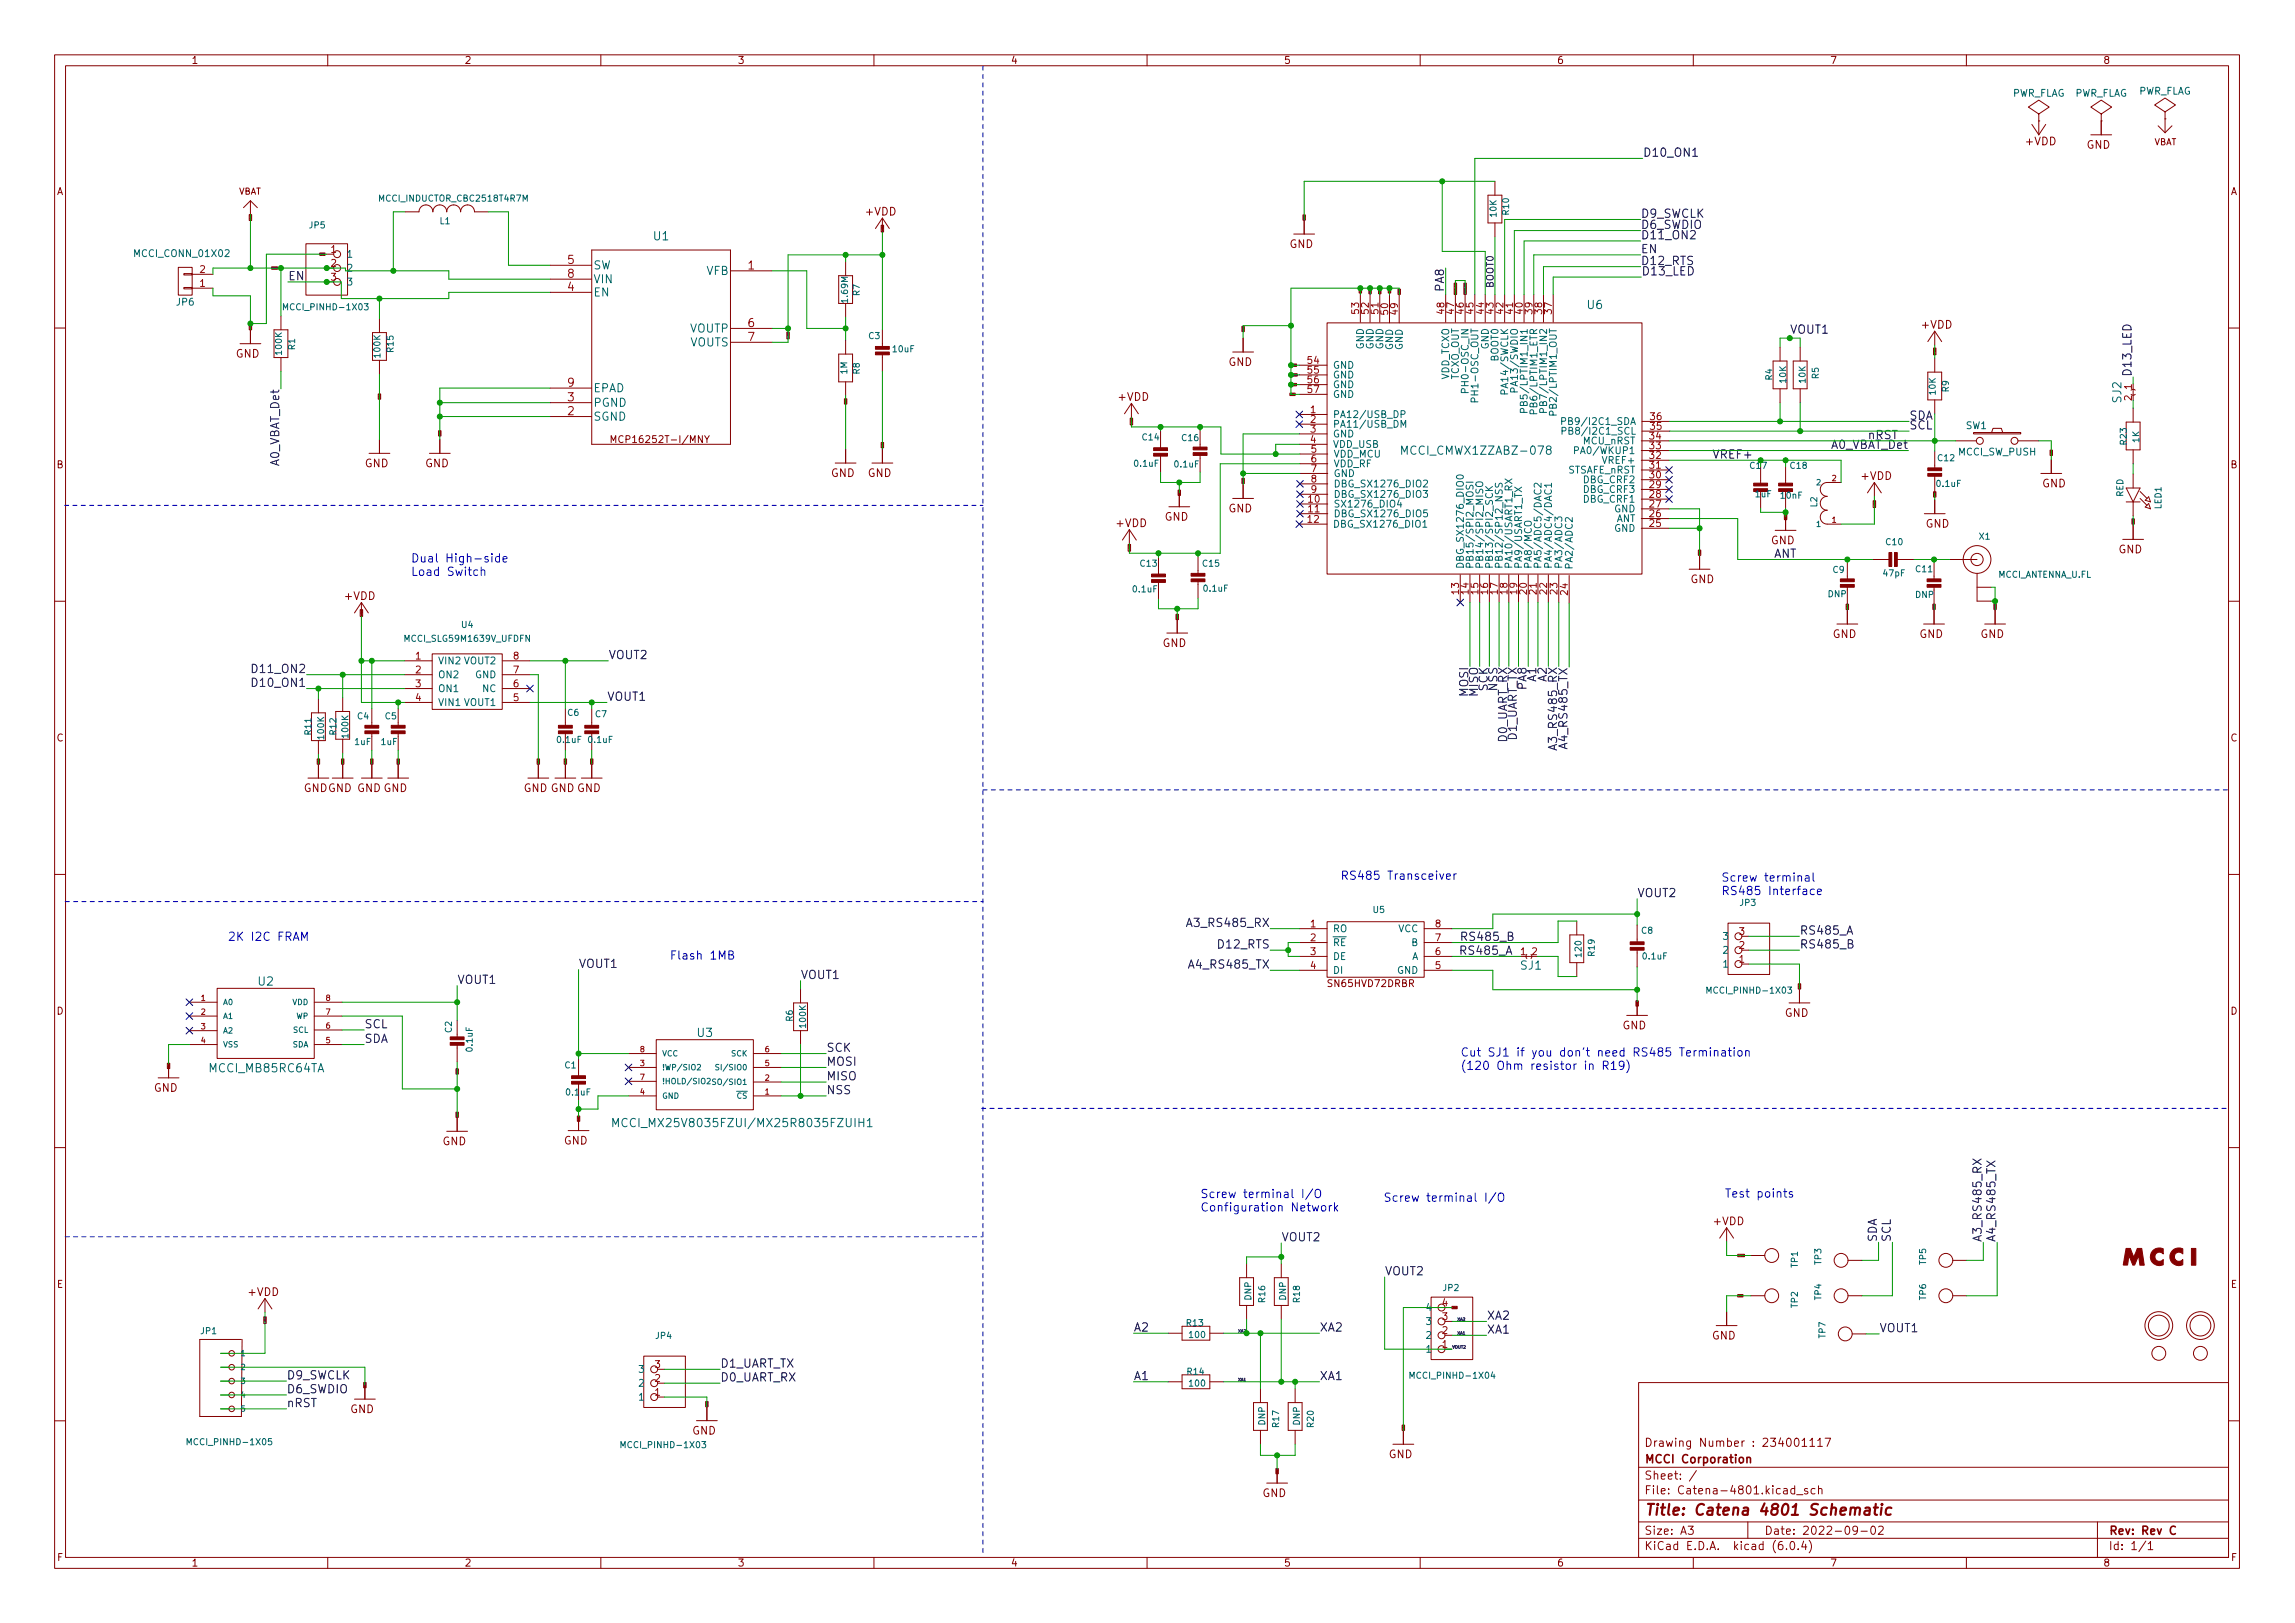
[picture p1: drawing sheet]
<svg xmlns="http://www.w3.org/2000/svg" width="420mm" height="297mm" viewBox="0 0 420 297" stroke-linecap="round" stroke-linejoin="round" font-family="sans-serif">
<defs><g id="words">
<text font-size="2.8" fill="#840000" x="301" y="277.3">Title: Catena 4801 Schematic</text>
<g font-size="2.1" fill="#0f0f0f">
<text x="300.7" y="28.7">D10_ON1</text>
<text x="300.4" y="39.9">D9_SWCLK</text>
<text x="300.4" y="41.9">D6_SWDIO</text>
<text x="300.4" y="43.8">D11_ON2</text>
<text x="300.4" y="46.3">EN</text>
<text x="52.7" y="51.3">EN</text>
<text x="264.4" y="53.2" transform="rotate(-90 264.4 53.2)">PA8</text>
<text x="300.4" y="48.5">D12_RTS</text>
<text x="300.5" y="50.4">D13_LED</text>
<text x="327.7" y="61.1">VOUT1</text>
<text x="390.2" y="69" transform="rotate(-90 390.2 69)">D13_LED</text>
<text x="349.5" y="76.8">SDA</text>
<text x="313.4" y="83.9">VREF+</text>
<text x="335.1" y="82.1">A0_VBAT_Det</text>
<text x="341.9" y="80.4">nRST</text>
<text x="349.5" y="78.6">SCL</text>
<text x="51.1" y="85.4" transform="rotate(-90 51.1 85.4)">A0_VBAT_Det</text>
<text x="324.7" y="102.1">ANT</text>
<text x="46.7" y="123.2">D11_ON2</text>
<text x="46.7" y="125.7">D10_ON1</text>
<text x="111.4" y="120.6">VOUT2</text>
<text x="281.2" y="124.7" transform="rotate(-90 281.2 124.7)">A1</text>
<text x="283.2" y="124.7" transform="rotate(-90 283.2 124.7)">A2</text>
<text x="111.1" y="128.2">VOUT1</text>
<text x="268.8" y="127.4" transform="rotate(-90 268.8 127.4)">MOSI</text>
<text x="270.6" y="127.4" transform="rotate(-90 270.6 127.4)">MISO</text>
<text x="272.4" y="126.4" transform="rotate(-90 272.4 126.4)">SCK</text>
<text x="274.1" y="126.3" transform="rotate(-90 274.1 126.3)">NSS</text>
<text x="279.5" y="126.1" transform="rotate(-90 279.5 126.1)">PA8</text>
<text x="275.9" y="135.9" transform="rotate(-90 275.9 135.9)">D0_UART_RX</text>
<text x="277.7" y="135.6" transform="rotate(-90 277.7 135.6)">D1_UART_TX</text>
<text x="285.1" y="136.5" transform="rotate(-90 285.1 136.5)">A3_RS485_RX</text>
<text x="287" y="136.4" transform="rotate(-90 287 136.4)">A4_RS485_TX</text>
<text x="299.7" y="164.2">VOUT2</text>
<text x="218" y="169.7">A3_RS485_RX</text>
<text x="223.2" y="173.6">D12_RTS</text>
<text x="268.2" y="172.2">RS485_B</text>
<text x="329.4" y="173.6">RS485_B</text>
<text x="329.4" y="171">RS485_A</text>
<text x="105.9" y="177.1">VOUT1</text>
<text x="146.6" y="179.2">VOUT1</text>
<text x="218.3" y="177.3">A4_RS485_TX</text>
<text x="267.8" y="174.7">RS485_A</text>
<text x="83.7" y="180.1">VOUT1</text>
<text x="66.7" y="190.9">SDA</text>
<text x="66.7" y="188.2">SCL</text>
<text x="151.3" y="192.5">SCK</text>
<text x="151.3" y="195.1">MOSI</text>
<text x="151.3" y="197.7">MISO</text>
<text x="151.3" y="200.3">NSS</text>
<text x="234.6" y="227.2">VOUT2</text>
<text x="343.6" y="227.4" transform="rotate(-90 343.6 227.4)">SDA</text>
<text x="346.1" y="227.4" transform="rotate(-90 346.1 227.4)">SCL</text>
<text x="362.8" y="227.4" transform="rotate(-90 362.8 227.4)">A3_RS485_RX</text>
<text x="365.3" y="227.4" transform="rotate(-90 365.3 227.4)">A4_RS485_TX</text>
<text x="253.5" y="233.4">VOUT2</text>
<text x="207.5" y="243.7">A2</text>
<text x="241.6" y="243.7">XA2</text>
<text x="272.2" y="244.1">XA1</text>
<text x="272.2" y="241.5">XA2</text>
<text x="344" y="243.8">VOUT1</text>
<text x="131.8" y="250.3">D1_UART_TX</text>
<text x="52.5" y="252.5">D9_SWCLK</text>
<text x="52.5" y="257.5">nRST</text>
<text x="52.5" y="255">D6_SWDIO</text>
<text x="131.8" y="252.8">D0_UART_RX</text>
<text x="207.5" y="252.6">A1</text>
<text x="241.6" y="252.6">XA1</text>
</g>
<g font-size="2.1" fill="#006464">
<text x="119.7" y="44">U1</text>
<text x="108.6" y="49.3">SW</text>
<text x="108.6" y="51.8">VIN</text>
<text x="129.3" y="50.3">VFB</text>
<text x="108.6" y="54.3">EN</text>
<text x="290.6" y="56.6">U6</text>
<text x="126.3" y="60.9">VOUTP</text>
<text x="126.3" y="63.4">VOUTS</text>
<text x="108.6" y="71.8">EPAD</text>
<text x="108.6" y="77">SGND</text>
<text x="108.6" y="74.4">PGND</text>
<text x="388.4" y="73.7" transform="rotate(-90 388.4 73.7)">SJ2</text>
<text x="257.4" y="83.2">MCCI_CMWX1ZZABZ-078</text>
<text x="278.4" y="177.5">SJ1</text>
<text x="47.3" y="180.4">U2</text>
<text x="127.7" y="189.8">U3</text>
<text x="38.5" y="196.3">MCCI_MB85RC64TA</text>
<text x="114.5" y="206.3">MCCI_MX25V8035FZUI/MX25R8035FZUIH1</text>
</g>
<g font-size="2.1" fill="#a90000">
<text x="103.9" y="53.2">4</text>
<text x="103.9" y="48.3">5</text>
<text x="103.9" y="50.8">8</text>
<text x="137" y="49.3">1</text>
<text x="137" y="59.9">6</text>
<text x="137" y="62.4">7</text>
<text x="103.9" y="70.8">9</text>
<text x="103.9" y="76">2</text>
<text x="103.9" y="73.4">3</text>
</g>
<g font-size="2.1" fill="#0000c2">
<text x="75.2" y="102.9">Dual High-side</text>
<text x="75.2" y="105.4">Load Switch</text>
<text x="245.4" y="161">RS485 Transceiver</text>
<text x="315.1" y="161.4">Screw terminal</text>
<text x="315.1" y="163.8">RS485 Interface</text>
<text x="41.7" y="172.2">2K I2C FRAM</text>
<text x="122.6" y="175.6">Flash 1MB</text>
<text x="267.3" y="193.4">Cut SJ1 if you don't need RS485 Termination</text>
<text x="267.3" y="195.8">(120 Ohm resistor in R19)</text>
<text x="219.7" y="219.3">Screw terminal I/O</text>
<text x="219.7" y="221.7">Configuration Network</text>
<text x="253.2" y="219.9">Screw terminal I/O</text>
<text x="315.7" y="219.2">Test points</text>
</g>
<g font-size="2.1" fill="#840000">
<text x="301" y="267.8">MCCI Corporation</text>
<text x="301" y="264.8">Drawing Number : 234001117</text>
<text x="301" y="273.5">File: Catena-4801.kicad_sch</text>
<text x="301" y="270.8">Sheet: /</text>
<text x="301" y="280.9">Size: A3</text>
<text x="323" y="280.9">Date: 2022-09-02</text>
<text x="386" y="280.9">Rev: Rev C</text>
<text x="301" y="283.7">KiCad E.D.A. kicad (6.0.4)</text>
<text x="386" y="283.7">Id: 1/1</text>
</g>
<g font-size="2" fill="#840000">
<text x="370.9" y="26.6">+VDD</text>
<text x="382" y="27.2">GND</text>
<text x="158.5" y="39.4">+VDD</text>
<text x="236.1" y="45.4">GND</text>
<text x="43.1" y="65.4">GND</text>
<text x="351.9" y="60.1">+VDD</text>
<text x="224.9" y="67">GND</text>
<text x="204.8" y="73.3">+VDD</text>
<text x="66.8" y="85.5">GND</text>
<text x="77.8" y="85.5">GND</text>
<text x="152.1" y="87.3">GND</text>
<text x="158.8" y="87.3">GND</text>
<text x="340.8" y="87.8">+VDD</text>
<text x="373.8" y="89.2">GND</text>
<text x="213.2" y="95.3">GND</text>
<text x="224.9" y="93.8">GND</text>
<text x="204.4" y="96.5">+VDD</text>
<text x="324.2" y="99.6">GND</text>
<text x="352.5" y="96.6">GND</text>
<text x="387.8" y="101.3">GND</text>
<text x="309.5" y="106.7">GND</text>
<text x="63.2" y="109.8">+VDD</text>
<text x="212.8" y="118.4">GND</text>
<text x="335.5" y="116.7">GND</text>
<text x="351.4" y="116.7">GND</text>
<text x="362.5" y="116.7">GND</text>
<text x="55.6" y="144.9">GNDGND GND GND</text>
<text x="95.8" y="144.9">GND GND GND</text>
<text x="297" y="188.4">GND</text>
<text x="326.7" y="186.1">GND</text>
<text x="28.2" y="199.8">GND</text>
<text x="81" y="209.6">GND</text>
<text x="103.2" y="209.5">GND</text>
<text x="313.8" y="224.2">+VDD</text>
<text x="45.5" y="237.2">+VDD</text>
<text x="313.4" y="245.1">GND</text>
<text x="64.1" y="258.6">GND</text>
<text x="126.7" y="262.5">GND</text>
<text x="254.2" y="266.9">GND</text>
<text x="231.1" y="274">GND</text>
</g>
<g font-size="1.8" fill="#840000">
<text x="35" y="11.7">1</text>
<text x="85" y="11.7">2</text>
<text x="135" y="11.7">3</text>
<text x="185" y="11.7">4</text>
<text x="235" y="11.7">5</text>
<text x="285" y="11.7">6</text>
<text x="335" y="11.7">7</text>
<text x="385" y="11.7">8</text>
<text x="10.3" y="35.7">A</text>
<text x="408.3" y="35.7">A</text>
<text x="113.1" y="81.1">MCP16252T-I/MNY</text>
<text x="10.3" y="85.7">B</text>
<text x="408.3" y="85.7">B</text>
<text x="10.3" y="135.7">C</text>
<text x="408.3" y="135.7">C</text>
<text x="10.3" y="185.7">D</text>
<text x="243.3" y="180.6">SN65HVD72DRBR</text>
<text x="408.3" y="185.7">D</text>
<text x="10.4" y="235.7">E</text>
<text x="408.4" y="235.7">E</text>
<text x="10.4" y="285.7">F</text>
<text x="35" y="286.7">1</text>
<text x="85" y="286.7">2</text>
<text x="135" y="286.7">3</text>
<text x="185" y="286.7">4</text>
<text x="235" y="286.7">5</text>
<text x="285" y="286.7">6</text>
<text x="335" y="286.7">7</text>
<text x="385" y="286.7">8</text>
<text x="408.4" y="285.7">F</text>
</g>
<g font-size="1.8" fill="#006464">
<text x="368.3" y="17.7">PWR_FLAG</text>
<text x="379.7" y="17.7">PWR_FLAG</text>
<text x="391.4" y="17.3">PWR_FLAG</text>
<text x="24.9" y="47">MCCI_CONN_01X02</text>
<text x="63.4" y="47.2">1</text>
<text x="63.4" y="52.2">3</text>
<text x="32.3" y="55.9">JP6</text>
<text x="249.7" y="63.9" transform="rotate(-90 249.7 63.9)">GND</text>
<text x="251.5" y="63.9" transform="rotate(-90 251.5 63.9)">GND</text>
<text x="253.2" y="63.9" transform="rotate(-90 253.2 63.9)">GND</text>
<text x="255" y="64" transform="rotate(-90 255 64)">GND</text>
<text x="256.8" y="64" transform="rotate(-90 256.8 64)">GND</text>
<text x="272.5" y="63.9" transform="rotate(-90 272.5 63.9)">GND</text>
<text x="244" y="67.5">GND</text>
<text x="244" y="69.3">GND</text>
<text x="244" y="71">GND</text>
<text x="265.3" y="69.6" transform="rotate(-90 265.3 69.6)">VDD_TCXO</text>
<text x="267.1" y="69.6" transform="rotate(-90 267.1 69.6)">TCXO_OUT</text>
<text x="268.9" y="70.6" transform="rotate(-90 268.9 70.6)">PH0-OSC_IN</text>
<text x="274.3" y="66.1" transform="rotate(-90 274.3 66.1)">BOOT0</text>
<text x="276.1" y="71.4" transform="rotate(-90 276.1 71.4)">PA14/SWCLK</text>
<text x="277.9" y="70.9" transform="rotate(-90 277.9 70.9)">PA13/SWDIO</text>
<text x="244" y="76.5">PA12/USB_DP</text>
<text x="244" y="72.8">GND</text>
<text x="270.6" y="72.6" transform="rotate(-90 270.6 72.6)">PH1-OSC_OUT</text>
<text x="279.7" y="73.9" transform="rotate(-90 279.7 73.9)">PB5/LPTIM1_IN1</text>
<text x="281.4" y="74.7" transform="rotate(-90 281.4 74.7)">PB6/LPTIM1_ETR</text>
<text x="283.2" y="73.9" transform="rotate(-90 283.2 73.9)">PB7/LPTIM1_IN2</text>
<text x="285" y="74.9" transform="rotate(-90 285 74.9)">PB2/LPTIM1_OUT</text>
<text x="287.2" y="77.8">PB9/I2C1_SDA</text>
<text x="244" y="78.3">PA11/USB_DM</text>
<text x="244" y="80">GND</text>
<text x="244" y="82">VDD_USB</text>
<text x="244.1" y="83.7">VDD_MCU</text>
<text x="287.4" y="79.5">PB8/I2C1_SCL</text>
<text x="289.1" y="83.1">PA0/WKUP1</text>
<text x="289.8" y="81.3">MCU_nRST</text>
<text x="358.5" y="83.3">MCCI_SW_PUSH</text>
<text x="359.9" y="78.5">SW1</text>
<text x="244.1" y="85.5">VDD_RF</text>
<text x="244.1" y="87.3">GND</text>
<text x="244.1" y="89.2">DBG_SX1276_DIO2</text>
<text x="286.9" y="86.7">STSAFE_nRST</text>
<text x="289.9" y="88.4">DBG_CRF2</text>
<text x="293.7" y="84.9">VREF+</text>
<text x="244.1" y="92.9">SX1276_DIO4</text>
<text x="244.1" y="94.7">DBG_SX1276_DIO5</text>
<text x="244.1" y="91.1">DBG_SX1276_DIO3</text>
<text x="289.9" y="92">DBG_CRF1</text>
<text x="289.9" y="90.2">DBG_CRF3</text>
<text x="295.5" y="93.8">GND</text>
<text x="295.8" y="95.5">ANT</text>
<text x="244" y="96.6">DBG_SX1276_DIO1</text>
<text x="295.5" y="97.3">GND</text>
<text x="268" y="104.2" transform="rotate(-90 268 104.2)">DBG_SX1276_DIO0</text>
<text x="269.7" y="104.2" transform="rotate(-90 269.7 104.2)">PB15/SPI2_MOSI</text>
<text x="271.5" y="104.2" transform="rotate(-90 271.5 104.2)">PB14/SPI2_MISO</text>
<text x="273.3" y="104.2" transform="rotate(-90 273.3 104.2)">PB13/SPI2_SCK</text>
<text x="275.1" y="104.2" transform="rotate(-90 275.1 104.2)">PB12/SP12_NSS</text>
<text x="276.9" y="104.2" transform="rotate(-90 276.9 104.2)">PA10/USART1_RX</text>
<text x="278.6" y="104.2" transform="rotate(-90 278.6 104.2)">PA9/USART1_TX</text>
<text x="280.4" y="104.2" transform="rotate(-90 280.4 104.2)">PA8/MCO</text>
<text x="282.2" y="104.2" transform="rotate(-90 282.2 104.2)">PA5/ADC5/DAC2</text>
<text x="284.1" y="104.2" transform="rotate(-90 284.1 104.2)">PA4/ADC4/DAC1</text>
<text x="286" y="104.2" transform="rotate(-90 286 104.2)">PA3/ADC3</text>
<text x="287.9" y="104.3" transform="rotate(-90 287.9 104.3)">PA2/ADC2</text>
<text x="80.1" y="121.6">VIN2 VOUT2</text>
<text x="80.1" y="124.1">ON2</text>
<text x="87" y="124.1">GND</text>
<text x="80.1" y="126.7">ON1</text>
<text x="80.1" y="129.2">VIN1 VOUT1</text>
<text x="88.4" y="126.7">NC</text>
<text x="244" y="170.6">RO</text>
<text x="244" y="173.1">~{RE}</text>
<text x="256" y="170.6">VCC</text>
<text x="258.4" y="173.1">B</text>
<text x="315.6" y="172">3</text>
<text x="244" y="175.7">DE</text>
<text x="244" y="178.2">DI</text>
<text x="255.8" y="178.2">GND</text>
<text x="258.4" y="175.7">A</text>
<text x="315.6" y="177.1">1</text>
<text x="315.6" y="174.5">2</text>
<text x="261.3" y="239.9">4</text>
<text x="261.3" y="245">2</text>
<text x="261.3" y="242.5">3</text>
<text x="117.1" y="251.2">3</text>
<text x="261.3" y="247.6">1</text>
<text x="117.1" y="256.3">1</text>
<text x="117.1" y="253.8">2</text>
</g>
<g font-size="1.8" fill="#a90000">
<text x="60.6" y="46.3">1</text>
<text x="36.6" y="52.5">1</text>
<text x="36.6" y="49.9">2</text>
<text x="60.6" y="48.8">2</text>
<text x="60.6" y="51.3">3</text>
<text x="248.8" y="57.4" transform="rotate(-90 248.8 57.4)">53</text>
<text x="250.6" y="57.4" transform="rotate(-90 250.6 57.4)">52</text>
<text x="252.3" y="57.4" transform="rotate(-90 252.3 57.4)">51</text>
<text x="254.1" y="57.5" transform="rotate(-90 254.1 57.5)">50</text>
<text x="255.9" y="57.5" transform="rotate(-90 255.9 57.5)">49</text>
<text x="264.4" y="57.4" transform="rotate(-90 264.4 57.4)">48</text>
<text x="266.2" y="57.4" transform="rotate(-90 266.2 57.4)">47</text>
<text x="268" y="57.4" transform="rotate(-90 268 57.4)">46</text>
<text x="269.7" y="57.4" transform="rotate(-90 269.7 57.4)">45</text>
<text x="271.7" y="57.4" transform="rotate(-90 271.7 57.4)">44</text>
<text x="273.4" y="57.4" transform="rotate(-90 273.4 57.4)">43</text>
<text x="275.2" y="57.4" transform="rotate(-90 275.2 57.4)">42</text>
<text x="277" y="57.4" transform="rotate(-90 277 57.4)">41</text>
<text x="278.8" y="57.4" transform="rotate(-90 278.8 57.4)">40</text>
<text x="280.5" y="57.4" transform="rotate(-90 280.5 57.4)">39</text>
<text x="282.3" y="57.4" transform="rotate(-90 282.3 57.4)">38</text>
<text x="284.1" y="57.4" transform="rotate(-90 284.1 57.4)">37</text>
<text x="239.4" y="66.6">54</text>
<text x="239.4" y="68.4">55</text>
<text x="239.4" y="70.1">56</text>
<text x="239.4" y="71.9">57</text>
<text x="390.3" y="71.3" transform="rotate(-90 390.3 71.3)">1</text>
<text x="239.9" y="75.6">1</text>
<text x="239.9" y="77.4">2</text>
<text x="302.2" y="76.9">36</text>
<text x="390.3" y="73.3" transform="rotate(-90 390.3 73.3)">2</text>
<text x="239.9" y="79.2">3</text>
<text x="239.9" y="81.1">4</text>
<text x="240" y="82.8">5</text>
<text x="302" y="84">32</text>
<text x="302" y="82.2">33</text>
<text x="302" y="80.4">34</text>
<text x="302.2" y="78.6">35</text>
<text x="240" y="84.6">6</text>
<text x="240" y="86.4">7</text>
<text x="240" y="88.3">8</text>
<text x="302" y="89.3">29</text>
<text x="302" y="87.5">30</text>
<text x="302" y="85.8">31</text>
<text x="239.4" y="95.7">12</text>
<text x="239.6" y="92">10</text>
<text x="239.6" y="93.8">11</text>
<text x="240" y="90.2">9</text>
<text x="302" y="94.7">26</text>
<text x="302" y="92.9">27</text>
<text x="302" y="91.1">28</text>
<text x="302" y="96.4">25</text>
<text x="267.1" y="108.7" transform="rotate(-90 267.1 108.7)">13</text>
<text x="268.9" y="108.7" transform="rotate(-90 268.9 108.7)">14</text>
<text x="270.6" y="108.7" transform="rotate(-90 270.6 108.7)">15</text>
<text x="272.4" y="108.7" transform="rotate(-90 272.4 108.7)">16</text>
<text x="274.2" y="108.7" transform="rotate(-90 274.2 108.7)">17</text>
<text x="276" y="108.7" transform="rotate(-90 276 108.7)">18</text>
<text x="277.7" y="108.7" transform="rotate(-90 277.7 108.7)">19</text>
<text x="279.5" y="108.7" transform="rotate(-90 279.5 108.7)">20</text>
<text x="281.3" y="108.7" transform="rotate(-90 281.3 108.7)">21</text>
<text x="283.2" y="108.7" transform="rotate(-90 283.2 108.7)">22</text>
<text x="285.1" y="108.7" transform="rotate(-90 285.1 108.7)">23</text>
<text x="287" y="108.8" transform="rotate(-90 287 108.8)">24</text>
<text x="76.1" y="120.7">1</text>
<text x="76.1" y="123.2">2</text>
<text x="76.1" y="125.8">3</text>
<text x="94" y="125.8">6</text>
<text x="94" y="123.2">7</text>
<text x="94" y="120.7">8</text>
<text x="76.1" y="128.3">4</text>
<text x="94" y="128.3">5</text>
<text x="239.9" y="169.7">1</text>
<text x="239.9" y="172.2">2</text>
<text x="262.8" y="172.2">7</text>
<text x="262.8" y="169.7">8</text>
<text x="318.4" y="173.6">2</text>
<text x="318.4" y="171.1">3</text>
<text x="239.9" y="174.8">3</text>
<text x="239.9" y="177.3">4</text>
<text x="262.8" y="177.3">5</text>
<text x="262.8" y="174.8">6</text>
<text x="278.4" y="174.8">1</text>
<text x="280.4" y="174.8">2</text>
<text x="318.4" y="176.2">1</text>
<text x="264" y="239.1">4</text>
<text x="264" y="244.1">2</text>
<text x="264" y="241.6">3</text>
<text x="119.9" y="250.4">3</text>
<text x="264" y="246.7">1</text>
<text x="119.9" y="255.4">1</text>
<text x="119.9" y="252.9">2</text>
</g>
<text font-size="1.8" fill="#009600" x="63.4" y="49.7">2</text>
<text font-size="1.7" fill="#0f0f0f" x="273.4" y="52.6" transform="rotate(-90 273.4 52.6)">BOOT0</text>
<g font-size="1.6" fill="#840000">
<text x="394.3" y="26.6">VBAT</text>
<text x="43.6" y="35.6">VBAT</text>
</g>
<g font-size="1.6" fill="#006464">
<text x="56.7" y="41.8">JP5</text>
<text x="69.8" y="36.9">MCCI_INDUCTOR_CBC2518T4R7M</text>
<text x="80.5" y="41">L1</text>
<text x="274" y="39.6" transform="rotate(-90 274 39.6)">10K</text>
<text x="276.3" y="39.3" transform="rotate(-90 276.3 39.3)">R10</text>
<text x="52.5" y="56.8">MCCI_PINHD-1X03</text>
<text x="155.2" y="55.2" transform="rotate(-90 155.2 55.2)">1.69M</text>
<text x="157.4" y="54.1" transform="rotate(-90 157.4 54.1)">R7</text>
<text x="51.6" y="64.8" transform="rotate(-90 51.6 64.8)">100K</text>
<text x="54" y="64" transform="rotate(-90 54 64)">R1</text>
<text x="69.6" y="65.3" transform="rotate(-90 69.6 65.3)">100K</text>
<text x="72" y="64.4" transform="rotate(-90 72 64.4)">R15</text>
<text x="159" y="62">C3</text>
<text x="163.5" y="64.5">10uF</text>
<text x="155.1" y="68.5" transform="rotate(-90 155.1 68.5)">1M</text>
<text x="157.4" y="68.4" transform="rotate(-90 157.4 68.4)">R8</text>
<text x="324.5" y="69.6" transform="rotate(-90 324.5 69.6)">R4</text>
<text x="327" y="70" transform="rotate(-90 327 70)">10K</text>
<text x="330.5" y="70" transform="rotate(-90 330.5 70)">10K</text>
<text x="333" y="69.3" transform="rotate(-90 333 69.3)">R5</text>
<text x="356.8" y="71.7" transform="rotate(-90 356.8 71.7)">R9</text>
<text x="354.4" y="72.2" transform="rotate(-90 354.4 72.2)">10K</text>
<text x="209.2" y="80.6">C14</text>
<text x="216.4" y="80.7">C16</text>
<text x="389.3" y="81.3" transform="rotate(-90 389.3 81.3)">R23</text>
<text x="391.6" y="81" transform="rotate(-90 391.6 81)">1K</text>
<text x="207.8" y="85.4">0.1uF</text>
<text x="215.1" y="85.5">0.1uF</text>
<text x="327.8" y="85.8">C18</text>
<text x="354.6" y="89.1">0.1uF</text>
<text x="354.8" y="84.4">C12</text>
<text x="321.4" y="91">1uF</text>
<text x="326.1" y="91.3">10nF</text>
<text x="332.7" y="92.8" transform="rotate(-90 332.7 92.8)">L2</text>
<text x="388.7" y="91" transform="rotate(-90 388.7 91)">RED</text>
<text x="395.7" y="93.1" transform="rotate(-90 395.7 93.1)">LED1</text>
<text x="345.3" y="99.8">C10</text>
<text x="362.4" y="98.7">X1</text>
<text x="208.8" y="103.7">C13</text>
<text x="220.2" y="103.7">C15</text>
<text x="335.6" y="104.8">C9</text>
<text x="344.9" y="105.5">47pF</text>
<text x="350.8" y="104.7">C11</text>
<text x="365.8" y="105.7">MCCI_ANTENNA_U.FL</text>
<text x="207.5" y="108.4">0.1uF</text>
<text x="220.5" y="108.3">0.1uF</text>
<text x="334.7" y="109.3">DNP</text>
<text x="350.7" y="109.4">DNP</text>
<text x="74.4" y="117.4">MCCI_SLG59M1639V_UFDFN</text>
<text x="84.5" y="114.9">U4</text>
<text x="65.4" y="131.6">C4</text>
<text x="70.5" y="131.6">C5</text>
<text x="103.9" y="131">C6</text>
<text x="109" y="131.3">C7</text>
<text x="57" y="134.4" transform="rotate(-90 57 134.4)">R11</text>
<text x="59.3" y="135.2" transform="rotate(-90 59.3 135.2)">100K</text>
<text x="61.6" y="134.4" transform="rotate(-90 61.6 134.4)">R12</text>
<text x="63.8" y="134.9" transform="rotate(-90 63.8 134.9)">100K</text>
<text x="65" y="136.3">1uF</text>
<text x="69.8" y="136.3">1uF</text>
<text x="102.1" y="136">0.1uF</text>
<text x="107.8" y="136">0.1uF</text>
<text x="251.4" y="167.1">U5</text>
<text x="318.6" y="165.8">JP3</text>
<text x="300.5" y="170.9">C8</text>
<text x="289.5" y="175" transform="rotate(-90 289.5 175)">120</text>
<text x="291.9" y="174.9" transform="rotate(-90 291.9 174.9)">R19</text>
<text x="300.8" y="175.6">0.1uF</text>
<text x="313.1" y="181.8">MCCI_PINHD-1X03</text>
<text x="82.7" y="189" transform="rotate(-90 82.7 189)">C2</text>
<text x="145.1" y="186.9" transform="rotate(-90 145.1 186.9)">R6</text>
<text x="147.5" y="188" transform="rotate(-90 147.5 188)">100K</text>
<text x="86.5" y="192.3" transform="rotate(-90 86.5 192.3)">0.1uF</text>
<text x="103.4" y="195.5">C1</text>
<text x="103.7" y="200.5">0.1uF</text>
<text x="329.1" y="231.9" transform="rotate(-90 329.1 231.9)">TP1</text>
<text x="333.4" y="231.4" transform="rotate(-90 333.4 231.4)">TP3</text>
<text x="352.6" y="231.4" transform="rotate(-90 352.6 231.4)">TP5</text>
<text x="229.1" y="238" transform="rotate(-90 229.1 238)">DNP</text>
<text x="231.6" y="238.3" transform="rotate(-90 231.6 238.3)">R16</text>
<text x="235.4" y="238" transform="rotate(-90 235.4 238)">DNP</text>
<text x="238" y="238.3" transform="rotate(-90 238 238.3)">R18</text>
<text x="264.2" y="236.3">JP2</text>
<text x="329.1" y="239.3" transform="rotate(-90 329.1 239.3)">TP2</text>
<text x="333.4" y="237.9" transform="rotate(-90 333.4 237.9)">TP4</text>
<text x="352.6" y="237.9" transform="rotate(-90 352.6 237.9)">TP6</text>
<text x="36.8" y="244.2">JP1</text>
<text x="120.1" y="245">JP4</text>
<text x="217.3" y="242.7">R13</text>
<text x="217.8" y="244.9">100</text>
<text x="334.2" y="244.9" transform="rotate(-90 334.2 244.9)">TP7</text>
<text x="217.4" y="251.6">R14</text>
<text x="217.8" y="253.8">100</text>
<text x="258.8" y="252.3">MCCI_PINHD-1X04</text>
<text x="231.6" y="260.8" transform="rotate(-90 231.6 260.8)">DNP</text>
<text x="234.2" y="261.2" transform="rotate(-90 234.2 261.2)">R17</text>
<text x="238" y="260.8" transform="rotate(-90 238 260.8)">DNP</text>
<text x="240.5" y="261.2" transform="rotate(-90 240.5 261.2)">R20</text>
<text x="34.9" y="264.5">MCCI_PINHD-1X05</text>
<text x="114.3" y="265">MCCI_PINHD-1X03</text>
</g>
<text font-size="1.6" fill="#009600" x="320.4" y="85.8">C17</text>
<g font-size="1.4" fill="#006464">
<text x="332.7" y="88.8">2</text>
<text x="332.7" y="96.4">1</text>
<text x="40.8" y="183.9">A0</text>
<text x="53.5" y="183.9">VDD</text>
<text x="40.8" y="186.5">A1</text>
<text x="40.8" y="189.1">A2</text>
<text x="40.8" y="191.7">VSS</text>
<text x="53.5" y="191.7">SDA</text>
<text x="53.7" y="189">SCL</text>
<text x="54.2" y="186.5">WP</text>
<text x="121.2" y="195.9">!WP/SIO2</text>
<text x="121.2" y="193.3">VCC</text>
<text x="132" y="195.9">SI/SIO0</text>
<text x="133.9" y="193.3">SCK</text>
<text x="121.2" y="201.1">GND</text>
<text x="121.2" y="198.4">!HOLD/SIO2</text>
<text x="131.2" y="198.5">SO/SIO1</text>
<text x="133.8" y="201.1">~{CS}</text>
<text x="43.9" y="248.2">1</text>
<text x="43.9" y="250.7">2</text>
<text x="43.9" y="253.3">3</text>
<text x="43.9" y="255.8">4</text>
<text x="43.9" y="258.4">5</text>
</g>
<g font-size="1.4" fill="#a90000">
<text x="335.4" y="88">2</text>
<text x="335.4" y="95.7">1</text>
<text x="36.8" y="183.2">1</text>
<text x="36.8" y="185.7">2</text>
<text x="59.7" y="185.7">7</text>
<text x="59.7" y="183.2">8</text>
<text x="36.8" y="188.4">3</text>
<text x="36.8" y="190.9">4</text>
<text x="59.7" y="190.9">5</text>
<text x="59.7" y="188.3">6</text>
<text x="117.2" y="195.1">3</text>
<text x="117.2" y="197.6">7</text>
<text x="117.2" y="192.6">8</text>
<text x="140.1" y="197.8">2</text>
<text x="140.1" y="195.1">5</text>
<text x="140.1" y="192.6">6</text>
<text x="117.2" y="200.3">4</text>
<text x="140.1" y="200.3">1</text>
</g>
<g font-size=".7" fill="#0f0f0f">
<text x="226.8" y="243.9">XA2</text>
<text x="266.9" y="241.7">XA2</text>
<text x="266.9" y="244.3">XA1</text>
<text x="265.8" y="246.8">VOUT2</text>
<text x="226.8" y="252.8">XA1</text>
</g>
<g font-size=".4" fill="#840000">
<text x="46" y="40.3" transform="rotate(-90 46 40.3)">VBAT</text>
<text x="238.9" y="40.2" transform="rotate(-90 238.9 40.2)">GND</text>
<text x="58.6" y="46.7">GND</text>
<text x="161.7" y="42.4" transform="rotate(-90 161.7 42.4)">+VDD</text>
<text x="49.8" y="49.2">VBAT</text>
<text x="249.2" y="53.6" transform="rotate(-90 249.2 53.6)">GND</text>
<text x="251" y="53.7" transform="rotate(-90 251 53.7)">GND</text>
<text x="252.7" y="53.7" transform="rotate(-90 252.7 53.7)">GND</text>
<text x="254.5" y="53.6" transform="rotate(-90 254.5 53.6)">GND</text>
<text x="256.3" y="53.8" transform="rotate(-90 256.3 53.8)">GND</text>
<text x="266.6" y="53.8" transform="rotate(-90 266.6 53.8)">TCXO_OUT</text>
<text x="268.4" y="53.8" transform="rotate(-90 268.4 53.8)">TCXO_OUT</text>
<text x="46" y="60.3" transform="rotate(-90 46 60.3)">GND</text>
<text x="144.4" y="61.9" transform="rotate(-90 144.4 61.9)">+VDD</text>
<text x="227.7" y="60.6" transform="rotate(-90 227.7 60.6)">GND</text>
<text x="354.3" y="64.9" transform="rotate(-90 354.3 64.9)">+VDD</text>
<text x="236.5" y="67">GND</text>
<text x="236.5" y="70.5">GND</text>
<text x="236.6" y="68.8">GND</text>
<text x="69.6" y="73" transform="rotate(-90 69.6 73)">GND</text>
<text x="155" y="73.9" transform="rotate(-90 155 73.9)">GND</text>
<text x="207.3" y="77.7" transform="rotate(-90 207.3 77.7)">+VDD</text>
<text x="236.3" y="72.3">GND</text>
<text x="80.7" y="79.7" transform="rotate(-90 80.7 79.7)">GND</text>
<text x="161.7" y="81.9" transform="rotate(-90 161.7 81.9)">GND</text>
<text x="375.7" y="83.3" transform="rotate(-90 375.7 83.3)">GND</text>
<text x="227.7" y="88.4" transform="rotate(-90 227.7 88.4)">GND</text>
<text x="216" y="90.5" transform="rotate(-90 216 90.5)">GND</text>
<text x="327" y="95" transform="rotate(-90 327 95)">GND</text>
<text x="343.3" y="92.8" transform="rotate(-90 343.3 92.8)">+VDD</text>
<text x="354.3" y="90.9" transform="rotate(-90 354.3 90.9)">GND</text>
<text x="390.7" y="95.9" transform="rotate(-90 390.7 95.9)">GND</text>
<text x="206.9" y="100.8" transform="rotate(-90 206.9 100.8)">+VDD</text>
<text x="311.3" y="101.6" transform="rotate(-90 311.3 101.6)">GND</text>
<text x="66.3" y="112.7" transform="rotate(-90 66.3 112.7)">+VDD</text>
<text x="215.7" y="113.3" transform="rotate(-90 215.7 113.3)">GND</text>
<text x="338.3" y="111.5" transform="rotate(-90 338.3 111.5)">GND</text>
<text x="354.2" y="111.5" transform="rotate(-90 354.2 111.5)">GND</text>
<text x="365.4" y="111.5" transform="rotate(-90 365.4 111.5)">GND</text>
<text x="58.4" y="139.8" transform="rotate(-90 58.4 139.8)">GND</text>
<text x="62.9" y="139.8" transform="rotate(-90 62.9 139.8)">GND</text>
<text x="68.2" y="139.8" transform="rotate(-90 68.2 139.8)">GND</text>
<text x="73" y="139.8" transform="rotate(-90 73 139.8)">GND</text>
<text x="98.7" y="139.8" transform="rotate(-90 98.7 139.8)">GND</text>
<text x="103.7" y="139.8" transform="rotate(-90 103.7 139.8)">GND</text>
<text x="108.5" y="139.8" transform="rotate(-90 108.5 139.8)">GND</text>
<text x="299.9" y="184" transform="rotate(-90 299.9 184)">GND</text>
<text x="329.6" y="180.9" transform="rotate(-90 329.6 180.9)">GND</text>
<text x="31" y="195.5" transform="rotate(-90 31 195.5)">GND</text>
<text x="83.8" y="196.5" transform="rotate(-90 83.8 196.5)">GND</text>
<text x="83.8" y="204.4" transform="rotate(-90 83.8 204.4)">GND</text>
<text x="106.1" y="205.1" transform="rotate(-90 106.1 205.1)">GND</text>
<text x="318.2" y="229.9">+VDD</text>
<text x="265.9" y="239.4">GND</text>
<text x="318.2" y="237.3">GND</text>
<text x="48.7" y="242.2" transform="rotate(-90 48.7 242.2)">+VDD</text>
<text x="66.9" y="253.9" transform="rotate(-90 66.9 253.9)">GND</text>
<text x="129.6" y="257.4" transform="rotate(-90 129.6 257.4)">GND</text>
<text x="257.1" y="261.7" transform="rotate(-90 257.1 261.7)">GND</text>
<text x="234" y="269.6" transform="rotate(-90 234 269.6)">GND</text>
</g>
</g></defs>
<g fill="none" stroke="#840000" stroke-width=".18">
<path d="M10 10h400v277h-400zM12 12h396v273h-396zM60 10v2M110 10v2M160 10v2M210 10v2M260 10v2M310 10v2M360 10v2M45.6 39.3h.5v1.1h-.5zM45.8 36.7v2.6M45.8 36.7l-1.2 1.3"/>
<path d="M45.8 36.7l1.3 1.3M74.2 38.8h2.5a1.27 1.27 0 0 1 1.3-1.3 1.27 1.27 0 0 1 1.2 1.3 1.27 1.27 0 0 1 1.3-1.3 1.27 1.27 0 0 1 1.3 1.3 1.27 1.27 0 0 1 1.3-1.3 1.27 1.27 0 0 1 1.2 1.3 1.27 1.27 0 0 1 1.3-1.3 1.27 1.27 0 0 1 1.3 1.3h2.5M161.5 39.9v2.6M161.5 39.9l-1.2 1.9M161.5 39.9l1.3 1.9M238.5 39.3h.5v1h-.5zM272.4 35.7h2.6v5.1h-2.6zM273.7 33.2v2.5M372 22.8l1.3 1.9M373.3 20.9l1.9-1.3-1.9-1.3-2 1.3 2 1.3v1.2M373.3 22.1h.1M373.3 22.1v2.6"/>
<path d="M374.5 22.8l-1.2 1.9M382.8 24.7h3.8M384.7 20.9l1.9-1.3-1.9-1.3-1.9 1.3 1.9 1.3v1.2M384.7 22.1h.1M384.7 22.1v2.6M395.1 23l1.3 1.3M396.4 20.5l1.9-1.3-1.9-1.3-1.9 1.3 1.9 1.3v1.3M396.4 21.8h.1M396.4 21.8v2.5M397.6 23l-1.2 1.3M32.6 48.9h2.6v5.1h-2.6zM33.7 50.1h1.5v.2h-1.5z"/>
<path d="M33.7 52.6h1.5v.3h-1.5zM35.2 52.7h3.8M35.2 50.2h3.8M45.6 59.4h.5v1h-.5zM49.7 48.8h1.1v.5h-1.1zM51.4 57.8v2.6M56 44.6h7.6v9.4h-7.6zM58.5 46.3h1v.4h-1zM59.8 46.5h1.3M59.8 49.1h1.3M59.8 51.6h1.3M69.5 58.3v2.6"/>
<path d="M100.7 53.5h7.6M100.7 48.6h7.6M100.7 51.1h7.6M108.3 45.8h25.4v35.5h-25.4zM133.7 49.6h7.7M153.5 50.5h2.6v5h-2.6zM154.8 47.9v2.6M154.8 55.5v2.6M161.3 41.2h.5v1.3h-.5zM161.5 41.3l.2 .2h-.3zM227.4 59.7h.4v1h-.4zM236.9 42.8h3.8"/>
<path d="M238.8 40.3v2.5M243 59.1h57.6v46h-57.6zM248.8 52.7h.5v.9h-.5zM249 53.9v5.1M250.6 52.8h.4v1h-.4zM250.8 53.9v5.1M252.4 52.8h.4v1h-.4zM252.6 53.9v5.1M254.2 52.7h.4v.9h-.4zM254.4 54v5.1M255.9 52.9h.5v1h-.5zM256.2 54v5.1"/>
<path d="M264.7 53.9v5.1M266.2 51.8h.5v2.1h-.5zM266.4 53.9v5.1M268 51.8h.4v2.1h-.4zM268.2 53.9v5.1M270 53.9v5.1M271.9 53.9v5.1M273.7 40.8v2.5M273.7 53.9v5.1M275.5 53.9v5.1M277.2 53.9v5.1M279 53.9v5.1"/>
<path d="M280.8 53.9v5.1M282.6 53.9v5.1M284.4 53.9v5.1M10 60h2M43.9 62.9h3.9M45.8 60.4v2.5M50.2 60.4h2.5v5h-2.5zM51.4 65.4v2.6M68.2 60.9h2.5v5h-2.5zM69.2 72.1h.5v1h-.5zM69.5 65.9v2.6M80.3 78.8h.4v1h-.4z"/>
<path d="M100.7 76.2h7.6M100.7 73.7h7.6M100.7 71h7.6M129 79.7l.4 .7 .4-.7M133.7 60.1h7.7M133.7 62.6h7.7M144 60.8h.5v1.2h-.5zM144.2 60.9l.2 .1h-.2zM153.5 64.8h2.6v5.1h-2.6zM154.6 73h.4v1h-.4zM154.8 62.3v2.5M154.8 69.9v2.5"/>
<path d="M161.5 60.4v3.3M161.5 64.7v3.3M206.9 76.5h.5v1.3h-.5zM207 76.7l.2-.1 .1 .2h-.3zM207.1 73.8v2.6M207.1 73.8l1.3 1.9M207.1 73.8l-1.2 1.9M212.5 78.9v3.3M219.7 78.8v3.3M225.7 64.4h3.8M227.6 61.9v2.5M236.1 72h1v.4h-1z"/>
<path d="M236.4 66.6h1v.5h-1zM236.4 70.2h1v.4h-1zM236.5 68.4h1v.4h-1zM237.9 75.9h5.1M237.9 77.6h5.1M237.9 79.4h5.1M237.9 66.8h5.1M237.9 68.6h5.1M237.9 70.4h5.1M237.9 72.2h5.1M300.6 78.9h5.1M300.6 77.1h5.1"/>
<path d="M324.6 66.1h2.6v5.1h-2.6zM325.9 63.5v2.6M325.9 71.2v2.5M328.3 66.1h2.5v5.1h-2.5zM329.6 63.5v2.6M329.6 71.2v2.5M352.9 68.1h2.6v5.1h-2.6zM354 63.7h.4v1.2h-.4zM354.1 63.9l.2-.1v.1h-.2zM354.2 60.6v2.6M354.2 65.6v2.5M354.2 73.2v2.5"/>
<path d="M354.2 60.6l1.3 1.9M354.2 60.6l-1.3 1.9M361.3 79.2h8.7v.2h-8.7zM364.6 79.2l.3-.8h1.5l.2 .8M389.3 77.3h2.5v5h-2.5zM390.1 71.4l.4-.1 .4 .1M390.1 72.2l.4 .1 .4-.1M390.5 71.3v1zM390.5 74.7v2.6M408 60h2M67.6 83h3.8M69.5 80.4v2.6"/>
<path d="M78.6 83h3.8M80.5 80.4v2.6M111.9 81v-1.3l.4 .9 .4-.9v1.3M129.4 80.4v.6M152.9 84.7h3.8M154.8 82.2v2.5M159.6 84.7h3.8M161.3 81h.5v1h-.5zM161.5 82.2v2.5M206.5 99.6h.5v1.3h-.5zM206.6 99.8h.2l.1 .1h-.3zM206.8 96.9v2.6"/>
<path d="M206.8 96.9l1.2 1.9M206.8 96.9l-1.3 1.9M212.5 83.2v3.3M214 92.7h3.8M215.7 89.7h.4v1h-.4zM215.9 90.2v2.5M219.7 83.1v3.3M225.7 91.2h3.8M227.4 87.5h.4v1h-.4zM227.6 88.7v2.5M237.9 81.3h5.1M237.9 95.9h5.1"/>
<path d="M238 92.2h5.1M238 94h5.1M238 83.1h5.1M238 84.9h5.1M238 86.7h5.1M238 88.6h5.1M238 90.5h5.1M300.5 96.7h5.1M300.5 94.9h5.1M300.5 93.1h5.1M300.5 91.3h5.1M300.5 89.6h5.1"/>
<path d="M300.5 87.8h5.1M300.5 86h5.1M300.5 84.2h5.1M300.5 82.5h5.1M300.5 80.7h5.1M322.3 85.4v3.3M322.3 90.5v2.5M325 97.1h3.8M326.7 94.1h.4v1h-.4zM326.9 85.4v3.3M326.9 90.5v2.5M326.9 94.5v2.6"/>
<path d="M337.1 88.3h-2.6a1.27 1.27 0 0 0-1.3 1.3 1.27 1.27 0 0 0 1.3 1.2 1.27 1.27 0 0 0-1.3 1.3 1.27 1.27 0 0 0 1.3 1.3 1.27 1.27 0 0 0-1.3 1.3 1.27 1.27 0 0 0 1.3 1.2h2.6M342.9 91.6h.5v1.3h-.5zM343 91.8h.2l.1 .1h-.3zM343.2 88.3v2.5M343.2 88.3l1.2 1.9M343.2 88.3l-1.3 1.9M352.3 94h3.8M354 90h.4v1h-.4zM354.2 82.6v3.3M354.2 86.9v3.3M354.2 91.5v2.5M358 80.7h3.8"/>
<path d="M369.4 80.7h3.9M373.6 86.7h3.8M375.3 82.4h.5v.9h-.5zM375.5 84.1v2.6M388.6 98.7h3.8M389.3 89.3h2.5l-1.3 2.6zM389.3 91.9h2.5M390.3 95h.4v.9h-.4zM390.5 82.3v2.6M390.5 86.8v2.5M390.5 91.9v2.5M390.5 96.2v2.5"/>
<path d="M391.8 90l1.3 1.2M391.8 91.2l1.3 1.3M392.7 91.6l.7-.7 .3 1zM392.7 92.8l.7-.6 .3 .9zM10 110h2M65.9 111.6h.5v1.2h-.5zM66.1 111.7h.1l.1 .1h-.3zM66.2 110.3v2.5M66.2 110.3l-1.3 1.9M66.2 110.3l1.2 1.9M79.1 119.7h12.8v10.1h-12.8zM212.1 102v3.3"/>
<path d="M212.1 106.3v3.3M213.6 115.9h3.8M215.3 112.4h.4v1h-.4zM215.5 113.3v2.6M219.3 101.9v3.3M219.3 106.2v3.3M267.3 105.2v5.1M269.1 105.2v5.1M270.9 105.2v5.1M272.7 105.2v5.1M274.4 105.2v5.1M276.2 105.2v5.1"/>
<path d="M278 105.2v5.1M279.8 105.2v5.1M281.6 105.2v5.1M283.5 105.2v5.1M285.4 105.2v5.1M287.3 105.3v5.1M309.2 104.2h3.9M310.9 100.7h.5v.9h-.5zM311.1 101.6v2.6M336.3 114.2h3.8M338 110.6h.4v.9h-.4zM338.2 102.9v3.3"/>
<path d="M338.2 107.2v3.3M338.2 111.7v2.5M342.8 102.4h3.3M347.1 102.4h3.3M352.2 114.2h3.8M353.9 110.6h.4v.9h-.4zM354.1 102.9v3.3M354.1 107.2v3.3M354.1 111.7v2.5M356.9 102.4h5M361.9 104.9v5.1h2.6M361.9 107.5h2.6"/>
<path d="M363.3 114.2h3.9M365 110.6h.5v.9h-.5zM365.3 111.7v2.5M408 110h2M57 130.5h2.6v5h-2.6zM58.1 138.9h.4v1h-.4zM58.3 127.9v2.6M58.3 135.5v2.6M58.3 139.9v2.5M61.5 130.2h2.5v5.1h-2.5zM62.5 138.9h.5v1h-.5zM62.7 127.7v2.5"/>
<path d="M62.7 135.3v2.5M62.7 139.9v2.5M67.8 138.9h.5v1h-.5zM68.1 129.7v3.3M68.1 134v3.3M68.1 139.9v2.5M72.7 138.9h.4v1h-.4zM72.9 129.7v3.3M72.9 134v3.3M72.9 139.9v2.5M74 120.9h5.1M74 123.5h5.1"/>
<path d="M74 126h5.1M74 128.6h5.1M91.9 120.9h5.1M91.9 123.5h5.1M91.9 126h5.1M91.9 128.6h5.1M98.3 138.9h.5v1h-.5zM98.6 139.9v2.5M103.3 138.9h.4v1h-.4zM103.5 129.7v3.3M103.5 134v3.3M103.5 139.9v2.5"/>
<path d="M108.1 138.9h.5v1h-.5zM108.3 129.7v3.3M108.3 134v3.3M108.3 139.9v2.5M56.4 142.4h3.8M60.8 142.4h3.8M66.2 142.4h3.8M71 142.4h3.8M96.6 142.4h3.9M101.6 142.4h3.8M106.4 142.4h3.8M10 160h2"/>
<path d="M237.9 170h5.1M237.9 172.5h5.1M237.9 175h5.1M237.9 177.6h5.1M243 168.7h17.7v10.2h-17.7zM260.7 170h5.1M260.7 172.5h5.1M260.7 175h5.1M260.7 177.6h5.1M279.4 175h1zM279.5 174.7l-.1 .3 .1 .4M280.3 174.7l.1 .3-.1 .4"/>
<path d="M287.4 171.1h2.5v5.1h-2.5zM288.7 168.6v2.5M288.7 176.2v2.5M299.7 169.3v3.3M299.7 173.6v3.3M316.4 168.9h7.6v9.4h-7.6zM318.9 176.4h1.3M318.9 173.9h1.3M318.9 171.4h1.3M408 160h2M29 197.3h3.8M30.6 194.6h.5v1h-.5z"/>
<path d="M30.9 194.7v2.6M34.7 183.4h5.1M34.7 186h5.1M34.7 188.6h5.1M34.7 191.2h5.1M39.8 180.9h17.7v12.8h-17.7zM57.5 183.4h5.1M57.5 186h5.1M57.5 191.2h5.1M57.5 188.5h5.1M83.5 195.6h.4v1h-.4zM83.7 186.7v3.3"/>
<path d="M83.7 191v3.3M105.9 193.8v3.3M105.9 198.2v3.3M115.1 195.4h5M115.1 192.8h5M115.1 197.9h5M120.1 190.3h17.8v12.8h-17.8zM137.9 198h5.1M137.9 195.4h5.1M137.9 192.8h5.1M145.3 183.6h2.5v5h-2.5zM146.6 181v2.6"/>
<path d="M146.6 188.6v2.6M297.8 185.8h3.8M299.5 183.2h.4v.9h-.4zM299.7 183.3v2.5M327.5 183.6h3.8M329.2 180h.5v1h-.5zM329.4 181v2.6M10 210h2M81.8 207h3.8M83.5 203.5h.4v1h-.4zM83.7 204.5v2.5M104 206.9h3.8"/>
<path d="M105.7 204.3h.4v.9h-.4zM105.9 204.4v2.5M115.1 200.6h5M137.9 200.6h5.1M408 210h2M48.5 237.7v2.5M48.5 237.7l-1.3 1.9M48.5 237.7l1.3 1.9M226.9 233.8h2.6v5.1h-2.6zM228.2 231.3v2.5M228.2 238.9v2.6M233.3 233.8h2.5v5.1h-2.5z"/>
<path d="M234.6 231.3v2.5M234.6 238.9v2.6M262 237.4h7.6v11.4h-7.6zM264.5 239.3h1.3M265.8 239.1h1v.4h-1zM316.1 224.7v2.5M316.1 224.7l1.3 1.9M316.1 224.7l-1.3 1.9M318.1 229.6h1.3v.4h-1.3zM318.1 236.9h1v.5h-1zM319.1 229.7h.2l-.1 .2zM320.5 237.1h2.6"/>
<path d="M320.5 229.8h2.6M338.3 230.7h2.6M338.3 237.1h2.6M357.5 230.7h2.5M357.5 237.1h2.5M40.4 247.7h1.5M40.4 250.2h1.5M40.4 252.8h1.5M40.4 255.3h1.5M40.4 257.8h1.5M44.2 245.1h-7.6v14.1h7.6l.1-14.1M48.3 241h.4v1.2h-.4z"/>
<path d="M48.4 241.1h.2v.1h-.2zM64.9 256.1h3.8M66.6 253h.4v1h-.4zM66.8 253.5v2.6M117.9 248.2h7.6v9.4h-7.6zM120.4 255.7h1.3M120.4 253.1h1.3M120.4 250.6h1.3M129.2 256.5h.4v1h-.4zM129.4 257.5v2.5M213.9 244h2.5M213.9 252.9h2.5"/>
<path d="M216.4 242.7h5.1v2.6h-5.1zM216.4 251.6h5.1v2.6h-5.1zM221.5 244h2.5M221.5 252.9h2.5M229.5 256.7h2.5v5.1h-2.5zM230.8 254.2v2.5M235.8 256.7h2.6v5.1h-2.6zM237.1 254.2v2.5M264.5 246.9h1.3M264.5 244.4h1.3M264.5 241.8h1.3M300 253h108v32h-108z"/>
<path d="M314.2 242.6h3.8M316.1 240.1v2.5M339.1 244.1h2.5M10 260h2M127.5 260h3.8M230.8 261.8v2.5M231.9 271.4h3.8M233.6 268.8h.4v.9h-.4zM233.8 268.9v2.5M237.1 261.8v2.5M255 264.3h3.8M256.7 260.8h.4v1h-.4z"/>
<path d="M256.9 261.8v2.5M300 278.5h108M300 274.5h108M300 268.5h108M309.1 279.3h.9l-.5 .6 .4 .1v.7l-.2 .1h-.4l-.2-.1M310.6 269.1l-1.3 2M320 278.5v3M328.6 272.5l-.5-.1-.2 .3v.4l.1 .2h.6M328.6 271.9v1.5M328.9 273.6h1.2M329.9 263.6l.4-.4v1.5M329.9 264.7h.9"/>
<path d="M330.9 272.5l-.3-.1-.3 .2 .1 .2 .5 .2v.3h-.6M331.4 263.6l.4-.4v1.5M331.4 264.7h.8M332.3 272.5l-.4-.1-.3 .3v.4l.1 .2h.6M332.8 263.6l.4-.4v1.5M332.8 264.7h.8M332.9 272.6l.2-.2 .4 .1 .1 .9M332.9 271.9v1.5M334.1 263.2h1l-.6 1.5M340.1 280l-.3 .2h-.3l-.3-.2 .2-.6 .4-.1 .2 .2a.99 .99 0 0 1-.4 1.3h-.2M342.7 279.4l.2-.1a.8 .8 0 0 1 .5 .8 .8 .8 0 0 1-.5 .7 1 1 0 0 1-.2-1.4zM343.9 279.5l.6-.2 .2 .2 .1 .2-1 1.1h1"/>
<path d="M384 278.5v6.5M408 260h2M60 285v2M110 285v2M160 285v2M210 285v2M260 285v2M300 281.5h108M310 285v2M327.1 283.5v.1M327.9 282.2l.2-.1a.8 .8 0 0 1 .5 .8 .8 .8 0 0 1-.5 .7 1 1 0 0 1-.2-1.4zM329.2 283.5v.1"/>
<path d="M330.2 282l-.3 1.1h.9M330.6 282.6v1M331.2 281.9a1.72 1.72 0 0 1 0 2.3M340.7 280.2h1.2M360 285v2M392.9 282l-1.3 2M393.3 282.5l.4-.4v1.5M393.3 283.6h.8"/>
<circle cx="61.7" cy="49.1" r=".63"/>
<circle cx="61.7" cy="46.5" r=".63"/>
<circle cx="61.7" cy="51.6" r=".63"/>
<circle cx="362.5" cy="80.7" r=".63"/>
<circle cx="368.8" cy="80.7" r=".63"/>
<circle cx="361.9" cy="102.4" r="2.54"/>
<circle cx="362" cy="102.4" r="1.12"/>
<circle cx="318.3" cy="176.4" r=".63"/>
<circle cx="318.3" cy="171.4" r=".63"/>
<circle cx="318.3" cy="173.9" r=".63"/>
<circle cx="263.9" cy="239.3" r=".63"/>
<circle cx="324.4" cy="229.8" r="1.27"/>
<circle cx="324.4" cy="237.1" r="1.27"/>
<circle cx="337.1" cy="230.7" r="1.27"/>
<circle cx="337.1" cy="237.1" r="1.27"/>
<circle cx="356.2" cy="237.1" r="1.27"/>
<circle cx="356.2" cy="230.7" r="1.27"/>
<circle cx="42.4" cy="255.3" r=".51"/>
<circle cx="42.4" cy="257.8" r=".51"/>
<circle cx="42.4" cy="250.2" r=".51"/>
<circle cx="42.4" cy="252.8" r=".51"/>
<circle cx="42.4" cy="247.7" r=".51"/>
<circle cx="119.8" cy="255.7" r=".63"/>
<circle cx="119.8" cy="250.6" r=".63"/>
<circle cx="119.8" cy="253.1" r=".63"/>
<circle cx="263.9" cy="244.4" r=".63"/>
<circle cx="263.9" cy="246.9" r=".63"/>
<circle cx="263.9" cy="241.8" r=".63"/>
<circle cx="337.8" cy="244.1" r="1.27"/>
<circle cx="395.2" cy="242.6" r="2.54"/>
<circle cx="395.2" cy="242.6" r="1.9"/>
<circle cx="395.2" cy="247.7" r="1.27"/>
<circle cx="402.8" cy="242.6" r="2.54"/>
<circle cx="402.8" cy="242.6" r="1.9"/>
<circle cx="402.8" cy="247.7" r="1.27"/>
</g>
<path d="M319.8 266.9l.2-.2 .4 .1 .1 .9M319.8 266.7v1M398.3 279.5a.6 .6 0 0 0-.8 0 .6 .6 0 0 0-.2 .7 .56 .56 0 0 0 .3 .5 .56 .56 0 0 0 .7 0" fill="none" stroke="#840000" stroke-width=".3"/>
<path d="M339.7 276.2a.51 .51 0 0 1 .8-.2l-.1 1.2M341.5 276l.2-.1 .6 .1-.1 1.2M342.3 276.4l-.7 .1a.4 .4 0 0 0-.3 .3 .4 .4 0 0 0 .2 .4l.7-.1M343 275.9h.8M343.4 275.2l-.2 1.8 .1 .1 .3 .1M344.5 275.9l-.2 1.3M344.6 275.2l-.1 .1v.1l.1-.1v-.1l-.1 .2M346.3 276a.66 .66 0 0 0-1 .3l-.1 .6 .2 .2 .1 .1 .6-.1" fill="none" stroke="#840000" stroke-width=".4"/>
<g fill="#840000" stroke="#840000" stroke-width=".18">
<path d="M160.3 64.4h2.5v.5h-2.5z"/>
<path d="M160.3 63.4h2.5v.5h-2.5z"/>
<path d="M218.1 106h2.5v.5h-2.5z"/>
<path d="M218.1 104.9h2.5v.5h-2.5z"/>
<path d="M210.8 106.1h2.6v.5h-2.6z"/>
<path d="M210.8 105.1h2.6v.5h-2.6z"/>
<path d="M325.6 89.4h2.6v.6h-2.6z"/>
<path d="M325.6 88.4h2.6v.5h-2.6z"/>
<path d="M102.2 133.8h2.6v.5h-2.6z"/>
<path d="M102.2 132.8h2.6v.5h-2.6z"/>
<path d="M352.9 86.7h2.6v.5h-2.6z"/>
<path d="M352.9 85.6h2.6v.5h-2.6z"/>
<path d="M107.1 133.8h2.5v.5h-2.5z"/>
<path d="M107.1 132.8h2.5v.5h-2.5z"/>
<path d="M71.6 133.8h2.6v.5h-2.6z"/>
<path d="M71.6 132.8h2.6v.5h-2.6z"/>
<path d="M66.8 133.8h2.5v.5h-2.5z"/>
<path d="M66.8 132.8h2.5v.5h-2.5z"/>
<path d="M82.4 190.8h2.6v.5h-2.6z"/>
<path d="M82.4 189.8h2.6v.5h-2.6z"/>
<path d="M104.6 197.9h2.6v.5h-2.6z"/>
<path d="M104.6 196.9h2.6v.5h-2.6z"/>
<path d="M298.4 173.4h2.6v.5h-2.6z"/>
<path d="M298.4 172.4h2.6v.5h-2.6z"/>
<path d="M401.2 228.5h.8v3.1h-.8z"/>
<path d="M397.7 228.9a1.66 1.66 0 0 1 1.8-.4l.1 .1v.9a.85 .85 0 0 0-1.2-.2 .85 .85 0 0 0-.2 1.2l.3 .2a.83 .83 0 0 0 1.1-.2v1a1.64 1.64 0 0 1-2-.5 1.64 1.64 0 0 1 .1-2.1z"/>
<path d="M394.1 228.9a1.68 1.68 0 0 1 1.9-.3v.9a.85 .85 0 0 0-1.3-.1 .85 .85 0 0 0 .2 1.3 .83 .83 0 0 0 1.1-.2v1a1.64 1.64 0 0 1-2-.5 1.64 1.64 0 0 1 .1-2.1z"/>
<path d="M389.2 228.5h.8l.6 1.6 .7-1.6h.8l.5 3.1h-.8l-.3-1.8-.7 1.7-.3 .1-.7-1.8-.3 1.7h-.8z"/>
<path d="M352.8 107h2.5v.5h-2.5z"/>
<path d="M352.8 106h2.5v.5h-2.5z"/>
<path d="M345.8 101.1h.5v2.6h-.5z"/>
<path d="M346.8 101.1h.5v2.6h-.5z"/>
<path d="M218.4 82.8h2.6v.5h-2.6z"/>
<path d="M218.4 81.8h2.6v.5h-2.6z"/>
<path d="M211.2 83h2.5v.5h-2.5z"/>
<path d="M211.2 82h2.5v.5h-2.5z"/>
<path d="M336.9 107h2.6v.5h-2.6z"/>
<path d="M336.9 106h2.6v.5h-2.6z"/>
<path d="M321.1 88.4h2.5v.5h-2.5z"/>
</g>
<g fill="none" stroke="#006464" stroke-width=".18">
<path d="M51.9 56.7v-1.1l.4 .8 .4-.8v1.1M66.7 55.6h.7l-.4 .4 .3 .1v.5l-.1 .1-.5-.1M256.5 75.8h.6l.1-.2v-.3l-.7-.1v1.2M256.5 78.2v-1.3l.4 .9 .4-.9v1.3M268.2 71.8l-.1-.6-.1-.1-.4 .1-.1 .6h1.3M270 73.5l-.1-.6-.2-.1-.3 .1-.1 .6h1.3M275.4 72.1v-.6l-.2-.1h-.3l-.1 .7h1.2M277.2 71.7l-.1-.6-.1-.1-.3 .1-.2 .6h1.3M279 75.5l-.1-.6-.2-.1h-.3l-.1 .7h1.3M280.8 75.7l-.1-.6-.2-.1-.3 .1-.1 .6h1.3M282.5 75.5v-.6l-.2-.1h-.3l-.1 .7h1.2M284.3 76v-.6l-.2-.2-.3 .1-.1 .7h1.2"/>
<path d="M285.9 77.1l.6-.1 .1-.1v-.3l-.7-.2v1.3M286 78.9l.6-.1 .1-.2-.1-.3-.6-.1v1.3M256.1 91.5l-.3 .9h.8M256.4 92v.8M256.6 83.1v-1.5l.5 1.1 .5-1.1v1.5M260.5 95.6l.4-.4v1.3M260.5 96.5h.7M260.6 89.8h.7l-.4 .4 .4 .2v.5l-.2 .1-.5-.1M260.6 88l.5-.1 .2 .3-.7 .9h.7M261.3 93.3h-.6l-.1 .6 .2-.1 .4 .1 .1 .1v.5l-.2 .1-.5-.1M266.7 87.1a.75 .75 0 0 1 1.2 .2 .72 .72 0 0 1-1.3-.1zM268.4 88.3h1.3"/>
<path d="M268.5 88.8l-.1 .5 .3 .2 .3-.1 .2-.5h.4l.1 .1-.1 .5M270.3 88.4a.81 .81 0 0 1 1.2 .1 .43 .43 0 0 1-.5 .5h-.4a.42 .42 0 0 1-.4-.2 .42 .42 0 0 1 .1-.4zM272 89.8h1.2M272 89l.7 .8M273.2 89l-.7 .6M273.8 89.6v.5l.2 .3 .3-.1 .2-.6h.4l.1 .2v.5M273.8 88.4v.5l.2 .3 .3-.2 .2-.5h.4l.1 .2v.5M275.5 87.7l1.3 .8M276.8 87.7l-1.3 .8M277.3 89.2l1.3 .8M278.6 89.2l-1.3 .8M279.1 95.6a.81 .81 0 0 1 1.3 .1 .43 .43 0 0 1-.5 .5h-.4a.42 .42 0 0 1-.4-.2 .42 .42 0 0 1 0-.4z"/>
<path d="M281 89.6a.6 .6 0 0 0 .4 .9 .6 .6 0 0 0 .7-.6l-.1-.3M282.1 88.4v.8l-.9-.8-.3 .3 .1 .5M282.9 89.6a.6 .6 0 0 0 .4 .9 .6 .6 0 0 0 .7-.6l-.1-.3M283.4 82.3l-.3-.3 .1-.2 .2-.2 .4 .1 .2 .2-.1 .2-.7 .3-.1 .2v.3l.3 .2h.3l.3-.2v-.3l-.3-.3M284 88.8h-1.2l.3 .4M284 88.4v.8M284.7 95.4v-.8l.5 .4 .1-.3h.5l.1 .1-.1 .6M287.8 94.7v.8l-.9-.8-.3 .3 .1 .5M288.3 82.4h.6l.1-.2-.1-.3-.6-.1v1.2M127.7 194.9l.4-.1 .1 .3-.6 .7h.6M129.5 197.4l.3-.1 .2 .3-.6 .8h.6M131 197.5l-.5 .1v.3l.4 .2 .1 .2-.2 .2-.4-.1"/>
<path d="M131.6 194.9h-.5v.3l.4 .2 .1 .2-.2 .2h-.4M312.5 181.8v-1.2l.4 .9 .4-.9v1.2M327.3 180.6h.7l-.4 .5 .3 .1v.5l-.1 .1-.5-.1M112.2 206.2v-1.5l.5 1.1 .5-1.1v1.5M114.8 204.8a.61 .61 0 0 0-.7 0 .61 .61 0 0 0-.2 .8 .57 .57 0 0 0 .3 .5 .57 .57 0 0 0 .6 0M157.3 205.4h.8M158.1 204.7v1.5M158.8 205.1l.4-.4v1.5M158.8 206.2h.9M258.1 252.3v-1.2l.4 .8 .4-.8v1.2M273.3 251.1l-.3 .8h.7M273.5 251.5v.8"/>
<path d="M34.3 264.4v-1.1l.3 .8 .4-.8v1.1M49.7 263.3h-.5l-.1 .5 .2-.1 .4 .1 .1 .1-.1 .4-.2 .1-.4-.1M113.7 265v-1.2l.4 .8 .3-.8v1.2M128.5 263.8h.7l-.4 .5 .3 .1v.5l-.1 .1-.5-.1"/>
</g>
<path d="M309.9 28.6h.9M285 136.3l-1.5 .5 1.5 .5M217.2 169.6l.5-1.5 .5 1.5M338.4 172.7l.6-.1 .2-.2-.2-.3-.6-.1v1.5h.5l.3-.3a.4 .4 0 0 0-.3-.5M361.2 212.1l1.5 1M362.7 212.1l-1.5 1M363.7 212.5l1.5 1M365.2 212.5l-1.5 1" fill="none" stroke="#0f0f0f" stroke-width=".18"/>
<g fill="none" stroke="#0000c2" stroke-width=".18">
<path d="M87.5 104.4l-.5-.1-.3 .3v.4l.2 .2h.6M88.1 104.4l.2-.1 .4 .1 .1 .9M88.1 103.8v1.5M90.1 101.3v.2M90.1 101.8v1.1M91.4 101.9l-.4-.1-.3 .3v.5l.2 .2h.5M91.4 101.3v1.6M92.1 102.4l.7-.2-.1-.3-.4-.1-.2 .3 .1 .7h.5M263.6 159.9l.3 1 .4-1M266.2 159.9v1M266.6 159.9l-.3 .1-.1 .2M331.9 159.8v1.3l.2 .2"/>
<path d="M55.2 172.1v-1.5l.5 1.1 .5-1.1v1.5M133.4 174.7h.7l.1-.2-.1-.4-.7-.1v1.5h.6l.3-.2a.4 .4 0 0 0-.3-.6M264.8 160.4l.7-.1v-.3l-.5-.1-.2 .2 .1 .8h.6M329.2 160.4l.2-.1h.4v1M330.5 160.3h.6l.1 1M331.2 160.6l-.5 .1a.3 .3 0 0 0-.2 .3 .3 .3 0 0 0 .2 .3l.5-.1M332.1 162.8l-.4-.1-.3 .3v.4l.2 .3h.5M332.7 163.2l.8-.1-.1-.3-.5-.1-.2 .2 .1 .8h.6M293.5 195l.8-.1 .1-.2-.1-.3-.2-.2h-.6v1.5M293.9 195l.5 .7M295 194.7l.4-.5v1.5M295 195.7h.9"/>
<path d="M297.3 194.9l-.3 .3-.4-.1-.2-.2 .2-.6 .4-.1 .2 .2a1.01 1.01 0 0 1-.3 1.3h-.3M297.8 194a1.74 1.74 0 0 1 0 2.3M310.6 192.3h-.3l-.1 .3M311.1 192.4l.2-.1h.4l.1 1M311.1 192.3v1M311.8 192.5l.2-.2h.3l.1 1M313.1 191.8v.1M313.1 192.3v1M313.9 192.4l.2-.1h.3l.1 1M313.9 192.3v1M315.2 192.3h.6l.1 1M315.9 192.6l-.5 .1a.3 .3 0 0 0-.2 .3 .3 .3 0 0 0 .2 .3l.5-.1"/>
<path d="M316.4 192.3h.6M316.6 191.8v1.3l.4 .2M317.5 191.8v.1M317.5 192.3v1M318.2 192.4l.2-.1 .5 .1v.6l-.1 .2-.4 .1-.2-.2zM319.6 192.4l.2-.1h.4v1M319.6 192.3v1M238.5 217.7v1.5M240.3 217.6l-1.3 2M241 217.7a.51 .51 0 0 1 .5 0 .51 .51 0 0 1 .3 .5v.5a.51 .51 0 0 1-.5 .5 .51 .51 0 0 1-.5-.5v-.5zM272 218.3v1.6M273.9 218.3l-1.4 1.9"/>
<path d="M274.5 218.4a.51 .51 0 0 1 .5 0 .51 .51 0 0 1 .3 .5v.5a.51 .51 0 0 1-.5 .5 .51 .51 0 0 1-.5-.5v-.5zM326.5 218.1h.6M326.8 217.6v1.3l.3 .2M328.1 218.2l-.3-.1-.2 .2v.2l.5 .2v.3h-.5M242 220.8l.2-.2 .4 .2 .1 .6-.1 .2h-.4l-.2-.1zM243.4 220.6v1M243.8 220.6l-.3 .1-.1 .2M244.3 220.1v1.5M244.5 221.1l.4 .5M244.9 220.6l-.6 .6"/>
</g>
<path d="M180 12.1v272.3M11.8 92.5h168.2M180 144.6h227.9M11.9 165h168.1M179.7 202.9h228.4M11.9 226.4h168.1" fill="none" stroke="#0000c2" stroke-width=".18" stroke-dasharray=".8 .8"/>
<g fill="none" stroke="#009600" stroke-width=".18">
<path d="M45.8 39.3v9.8M74.2 38.8h-2.2v10.8M89.4 38.8h3.7v9.8h7.6M264 33.2v12.8h7.9v7.9M273.7 33.2h-34.9v7.1M300.7 29h-30.7v24.9M39 52.7v1.4h6.8v6.3M51.4 49.1v8.7M52.7 51.6h9.8v3h19.7v-1.1h18.5M59.8 46.5h-11v12.7h-3M63.2 49.6h19v1.5h18.5M63.2 49.1h-24.2v1.1"/>
<path d="M69.5 54.6v3.7M141.4 49.6h6.3v10.5h7.1M154.8 46.6v1.3M154.8 58.1v4.2M161.5 42.5v17.9M161.5 46.6h-17.2v16h-2.9M236.3 59.6h-8.7v2.3M249 52.7v1.2M250.8 52.7v1.2M252.6 52.7v1.2M254.4 52.7v1.3M256.2 54v-1.3h-19.9v19.5h1.6"/>
<path d="M264.7 49.1v4.8M266.4 53.9v-2.6h1.8v2.6M273.7 43.3v10.6M300.4 48.8h-17.8v5.1M300.4 42.2h-23.2v11.7M300.4 46.6h-19.6v7.3M300.4 44.1h-21.4v9.8M300.4 40.2h-24.9v13.7M300.5 50.7h-16.1v3.2M51.4 68v3.2M69.5 68.5v11.9M80.5 73.7h20.2"/>
<path d="M80.5 76.2h20.2M100.7 71h-20.2v9.4M141.4 60.1h2.9M154.8 72.4v9.8M161.5 68v14.2M207.1 76.4v1.7h16.4v5h14.5M212.5 78.1v.8M219.7 78.1v.7M236.3 68.6h1.6M236.3 66.8h1.6M236.3 70.4h1.6M237.9 79.4h-10.3v9.3"/>
<path d="M305.7 77.1h43.8M305.7 78.9h43.8M325.9 63.5v-1.6h3.7v1.6M325.9 73.7v3.4M327.7 61.4v.5M329.6 73.7v5.2M354.2 63.2v2.4M354.2 75.7v6.9M390.5 69v1.3M390.5 73.3v1.4M215.9 88.3v1.9M219.7 86.4v1.9h-7.2v-1.8"/>
<path d="M227.6 86.7h10.4M237.9 81.3h-4.3v1.8M238 84.9h-14.6v16.4h-16.6v-1.8M305.6 84.2h31.5v4.1M305.6 80.7h52.4M305.6 93.1h5.5v8.5M305.6 96.7h5.5M305.6 94.9h12.5v7.5h24.7M305.6 82.5h43.8M322.3 93v.8h4.6M326.9 84.2v1.2M326.9 93v1.5"/>
<path d="M343.2 90.8v5.1h-6.1M354.2 90.2v1.3M373.3 80.7h2.2v3.4M390.5 84.9v1.9M390.5 94.4v1.8M66.2 112.8v15.8h7.8M212.1 101.3v.7M215.5 111.4v1.9M219.3 101.3v.6M219.3 109.5v1.9h-7.2v-1.8M269.1 110.3v11.7M270.9 110.3v11.7"/>
<path d="M272.7 110.3v11.7M274.4 110.3v11.7M276.2 110.3v11.7M278 110.3v11.7M279.8 110.3v11.7M281.6 110.3v11.7M283.5 110.3v11.7M285.4 110.3v11.7M287.3 110.4v11.7M338.2 102.4v.5M338.2 110.5v1.2M350.4 102.4h6.5"/>
<path d="M354.1 102.4v.5M354.1 110.5v1.2M364.5 107.5h.8v4.2M364.5 110h.8M56.1 126h17.9M56.1 123.5h17.9M58.3 126v1.9M58.3 138.1v1.8M62.7 123.5v4.2M62.7 137.8v2.1M66.2 120.9h7.8M68.1 120.9v8.8"/>
<path d="M68.1 137.3v2.6M72.9 128.6v1.1M72.9 137.3v2.6M97 128.6h14.1M97 123.5h1.6v16.4M97 120.9h14.4M103.5 120.9v8.8M103.5 137.3v2.6M108.3 128.6v1.1M108.3 137.3v2.6M105.9 177.5v16.3M146.6 179.5v1.5"/>
<path d="M232.5 170h5.4M232.5 173.9h3.3M232.5 177.6h5.4M237.9 172.5h-2.1v2.5h2.1M265.8 177.6h7.5v3.5h26.4M265.8 175h12.6M281.4 175h3.8v3.7h3.5M288.7 168.6h-3.5v3.9h-19.4M299.7 167.3h-26.4v2.7h-7.5M299.7 164.5v4.8M299.7 176.9v6.4M320.2 173.9h9.2"/>
<path d="M320.2 171.4h9.2M320.2 176.4h9.2v4.6M34.7 191.2h-3.8v3.5M62.6 186h11.1v13.3h10M62.6 188.5h4.1M62.6 191.2h4.1M62.6 183.4h21.1M83.7 180.4v6.3M83.7 194.3v10.2M105.9 192.8h9.2M143 192.8h8.3M143 195.4h8.3"/>
<path d="M143 198h8.3M146.6 191.2v9.4M105.9 201.5v2.9M115.1 200.6h-5.6v2.4h-3.6M143 200.6h8.3M234.6 227.5v3.8M234.6 230h-6.4v1.3M253.5 233.7v13.2h12.3M265.8 239.3h-8.9v22.5M316.1 227.2v2.6h4.4M320.5 237.1h-4.4v3M343.9 227.4v3.3h-3"/>
<path d="M346.5 227.4v9.7h-5.6M363.1 227.4v3.3h-3.1M365.6 227.4v9.7h-5.6M40.4 255.3h12.1M40.4 257.8h12.1M40.4 252.8h12.1M40.4 250.2h26.4v3.3M48.5 240.2v7.5h-8.1M121.7 253.1h10.1M121.7 250.6h10.1M121.7 255.7h7.7v1.8M207.5 252.9h6.4"/>
<path d="M207.5 244h6.4M224 252.9h17.6M224 244h17.6M228.2 241.5v2.5M230.8 244v10.2M234.6 241.5v11.4M237.1 252.9v1.3M265.8 244.4h6.4M265.8 241.8h6.4M341.6 244.1h2.4M230.8 264.3v2.1h6.3v-2.1M233.8 266.4v2.5"/>
</g>
<g fill="none" stroke="#000084" stroke-width=".18">
<path d="M237.3 77l1.2 1.2M237.3 75.2l1.2 1.3M238.5 77l-1.2 1.2M238.5 75.2l-1.2 1.3M237.3 95.3l1.2 1.2M237.4 87.9l1.2 1.3M237.4 93.4l1.2 1.2M237.4 91.6l1.2 1.2M237.4 89.9l1.2 1.2M238.5 95.3l-1.2 1.2M238.6 87.9l-1.2 1.3M238.6 93.4l-1.2 1.2"/>
<path d="M238.6 91.6l-1.2 1.2M238.6 89.9l-1.2 1.2M305 85.4l1.2 1.2M305 87.2l1.2 1.2M305 90.7l1.2 1.3M305 89l1.2 1.2M306.2 85.4l-1.2 1.2M306.2 87.2l-1.2 1.2M306.2 90.7l-1.2 1.3M306.2 89l-1.2 1.2M266.7 109.7l1.2 1.2M267.9 109.7l-1.2 1.2"/>
<path d="M96.4 125.4l1.2 1.2M97.6 125.4l-1.2 1.2M34.1 182.8l1.2 1.2M34.1 185.4l1.2 1.2M34.1 188l1.2 1.2M35.3 182.8l-1.2 1.2M35.3 185.4l-1.2 1.2M35.3 188l-1.2 1.2M114.5 194.8l1.2 1.2M114.5 197.3l1.2 1.2M115.7 194.8l-1.2 1.2M115.7 197.3l-1.2 1.2"/>
</g>
<g fill="#009600" stroke="#009600" stroke-width=".18">
<circle cx="154.8" cy="60.1" r=".46"/>
<circle cx="144.3" cy="60.1" r=".46"/>
<circle cx="161.5" cy="46.6" r=".46"/>
<circle cx="154.8" cy="46.6" r=".46"/>
<circle cx="69.5" cy="54.6" r=".46"/>
<circle cx="45.8" cy="49.1" r=".46"/>
<circle cx="72" cy="49.6" r=".46"/>
<circle cx="51.4" cy="49.1" r=".46"/>
<circle cx="45.8" cy="59.2" r=".46"/>
<circle cx="59.8" cy="49.1" r=".46"/>
<circle cx="59.8" cy="51.6" r=".46"/>
<circle cx="215.9" cy="88.3" r=".46"/>
<circle cx="212.5" cy="78.1" r=".46"/>
<circle cx="219.7" cy="78.1" r=".46"/>
<circle cx="219.3" cy="101.3" r=".46"/>
<circle cx="227.6" cy="86.7" r=".46"/>
<circle cx="233.6" cy="83.1" r=".46"/>
<circle cx="80.5" cy="73.7" r=".46"/>
<circle cx="80.5" cy="76.2" r=".46"/>
<circle cx="66.2" cy="120.9" r=".46"/>
<circle cx="68.1" cy="120.9" r=".46"/>
<circle cx="236.3" cy="68.6" r=".46"/>
<circle cx="236.3" cy="66.8" r=".46"/>
<circle cx="236.3" cy="70.4" r=".46"/>
<circle cx="236.3" cy="59.6" r=".46"/>
<circle cx="254.4" cy="52.7" r=".46"/>
<circle cx="264" cy="33.2" r=".46"/>
<circle cx="249" cy="52.7" r=".46"/>
<circle cx="250.8" cy="52.7" r=".46"/>
<circle cx="252.6" cy="52.7" r=".46"/>
<circle cx="230.8" cy="244" r=".46"/>
<circle cx="234.6" cy="252.9" r=".46"/>
<circle cx="233.8" cy="266.4" r=".46"/>
<circle cx="228.2" cy="244" r=".46"/>
<circle cx="325.9" cy="77.1" r=".46"/>
<circle cx="327.7" cy="61.9" r=".46"/>
<circle cx="237.1" cy="252.9" r=".46"/>
<circle cx="235.8" cy="173.9" r=".46"/>
<circle cx="234.6" cy="230" r=".46"/>
<circle cx="299.7" cy="181.1" r=".46"/>
<circle cx="299.7" cy="167.3" r=".46"/>
<circle cx="338.2" cy="102.4" r=".46"/>
<circle cx="354.2" cy="80.7" r=".46"/>
<circle cx="354.1" cy="102.4" r=".46"/>
<circle cx="329.6" cy="78.9" r=".46"/>
<circle cx="365.3" cy="110" r=".46"/>
<circle cx="326.9" cy="84.2" r=".46"/>
<circle cx="311.1" cy="96.7" r=".46"/>
<circle cx="322.3" cy="84.2" r=".46"/>
<circle cx="326.9" cy="93.8" r=".46"/>
<circle cx="58.3" cy="126" r=".46"/>
<circle cx="72.9" cy="128.6" r=".46"/>
<circle cx="62.7" cy="123.5" r=".46"/>
<circle cx="103.5" cy="120.9" r=".46"/>
<circle cx="105.9" cy="192.8" r=".46"/>
<circle cx="83.7" cy="199.3" r=".46"/>
<circle cx="83.7" cy="183.4" r=".46"/>
<circle cx="146.6" cy="200.6" r=".46"/>
<circle cx="105.9" cy="203" r=".46"/>
<circle cx="212.1" cy="101.3" r=".46"/>
<circle cx="215.5" cy="111.4" r=".46"/>
<circle cx="108.3" cy="128.6" r=".46"/>
</g>
<use href="#words"/>
</svg>
